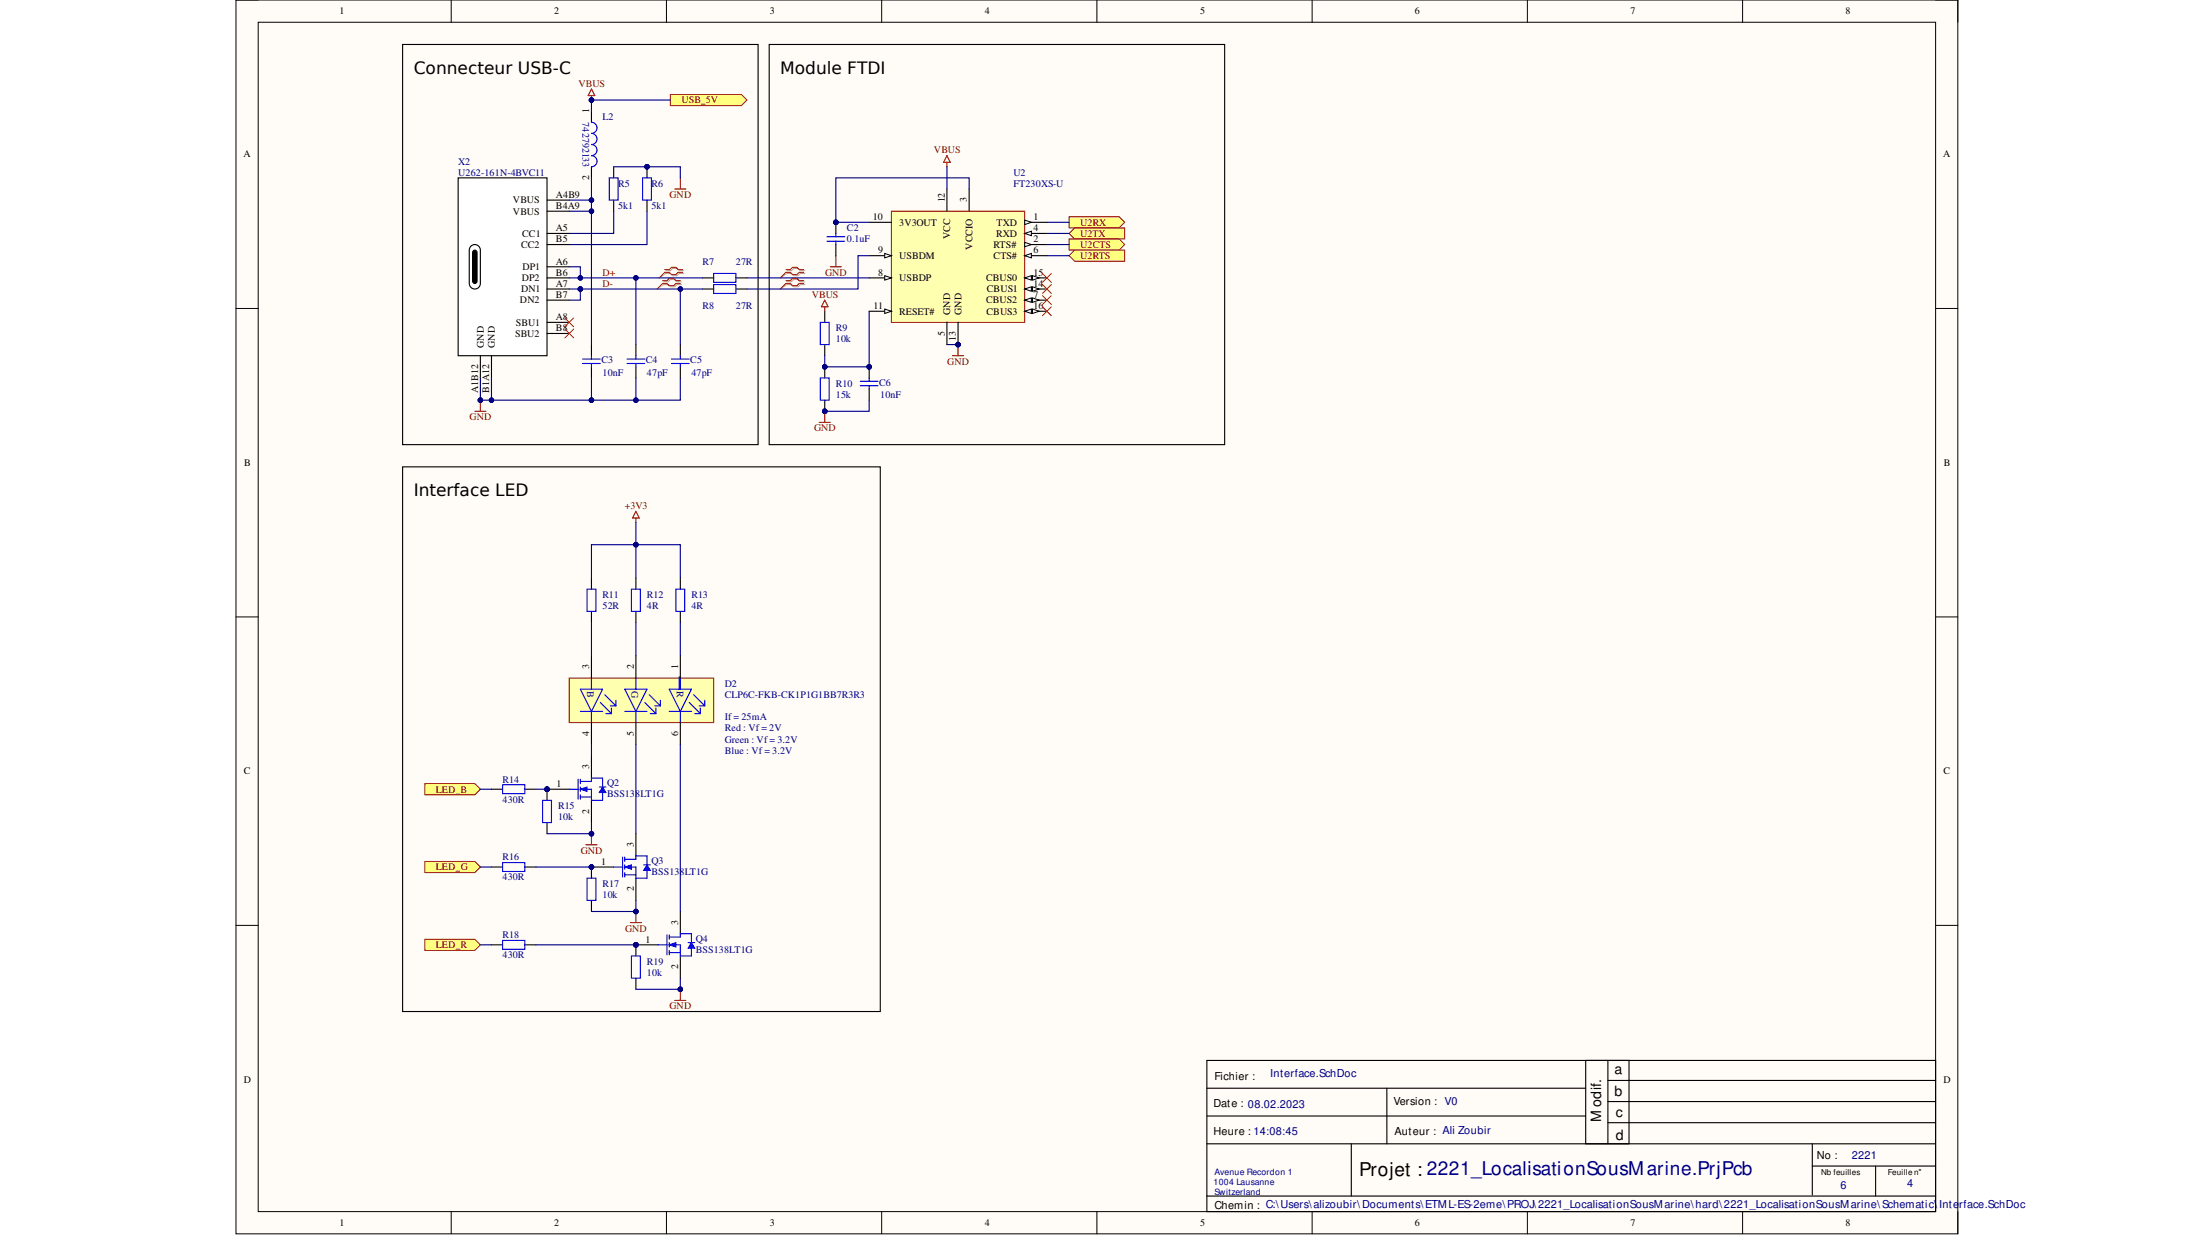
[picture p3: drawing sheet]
<svg xmlns="http://www.w3.org/2000/svg" width="160mm" height="90mm" viewBox="0 0 160 90" stroke-linecap="round" stroke-linejoin="round" font-family="sans-serif">
<defs><g id="words">
<text font-size="1.4" x="99.1" y="85.7">Projet : 2221_LocalisationSousMarine.PrjPcb</text>
<g font-size="1.2">
<text x="30.2" y="5.4">Connecteur USB-C</text>
<text x="56.9" y="5.4">Module FTDI</text>
<text x="30.2" y="36.2">Interface LED</text>
</g>
<g font-size="1">
<text x="116.7" y="81.7" transform="rotate(-90 116.7 81.7)">Modif.</text>
<text x="117.7" y="78.2">a</text>
<text x="117.7" y="79.9">b</text>
<text x="117.8" y="81.4">c</text>
<text x="117.8" y="83.1">d</text>
</g>
<g font-size=".8">
<text x="88.5" y="82.7">Heure : 14:08:45</text>
<text x="88.5" y="80.7">Date : 08.02.2023</text>
<text x="88.5" y="78.7">Fichier :</text>
<text x="101.6" y="80.5">Version : V0</text>
<text x="101.6" y="82.7">Auteur : Ali Zoubir</text>
<text x="88.5" y="88.1">Chemin : C:\Users\alizoubir\Documents\ETML-ES-2eme\PROJ\2221_LocalisationSousMarine\hard\2221_LocalisationSousMarine\Schematic\Interface.SchDoc</text>
<text x="132.4" y="84.5">No :</text>
</g>
<g font-size=".8" fill="#000080">
<text x="92.6" y="78.5">Interface.SchDoc</text>
<text x="134.1" y="86.7">6</text>
<text x="135" y="84.5">2221</text>
<text x="139" y="86.5">4</text>
</g>
<g font-size=".7">
<text x="24.8" y="1.1">1</text>
<text x="40.4" y="1.1">2</text>
<text x="56.1" y="1.1">3</text>
<text x="71.8" y="1.1">4</text>
<text x="87.5" y="1.1">5</text>
<text x="103.1" y="1.1">6</text>
<text x="118.8" y="1.1">7</text>
<text x="134.5" y="1.1">8</text>
<text x="17.7" y="11.5">A</text>
<text x="42.9" y="8.3" transform="rotate(-90 42.9 8.3)">1</text>
<text x="141.6" y="11.5">A</text>
<text x="37.4" y="14.8">VBUS</text>
<text x="37.4" y="15.6">VBUS</text>
<text x="38.1" y="17.3">CC1</text>
<text x="40.5" y="16.8">A5</text>
<text x="40.5" y="17.7">B5</text>
<text x="40.5" y="14.4">A4B9</text>
<text x="40.5" y="15.2">B4A9</text>
<text x="42.9" y="13.1" transform="rotate(-90 42.9 13.1)">2</text>
<text x="63.6" y="16">10</text>
<text x="65.5" y="16.4">3V3OUT</text>
<text x="68.9" y="14.7" transform="rotate(-90 68.9 14.7)">12</text>
<text x="69.3" y="17.4" transform="rotate(-90 69.3 17.4)">VCC</text>
<text x="70.5" y="14.7" transform="rotate(-90 70.5 14.7)">3</text>
<text x="72.6" y="17.3">RXD</text>
<text x="72.6" y="16.4">TXD</text>
<text x="75.3" y="16">1</text>
<text x="75.3" y="17.7">2</text>
<text x="75.3" y="16.8">4</text>
<text x="37.6" y="23.7">SBU1</text>
<text x="37.9" y="22.1">DN2</text>
<text x="38" y="21.3">DN1</text>
<text x="38" y="18.1">CC2</text>
<text x="38" y="20.5">DP2</text>
<text x="38.1" y="19.7">DP1</text>
<text x="40.5" y="21.7">B7</text>
<text x="40.5" y="20.1">B6</text>
<text x="40.5" y="20.9">A7</text>
<text x="40.5" y="23.3">A8</text>
<text x="40.5" y="19.3">A6</text>
<text x="63.7" y="22.5">11</text>
<text x="64" y="18.5">9</text>
<text x="64" y="20.1">8</text>
<text x="65.5" y="18.9">USBDM</text>
<text x="65.5" y="20.5">USBDP</text>
<text x="65.5" y="22.9">RESET#</text>
<text x="69.3" y="22.9" transform="rotate(-90 69.3 22.9)">GND</text>
<text x="70.1" y="22.9" transform="rotate(-90 70.1 22.9)">GND</text>
<text x="70.9" y="18.2" transform="rotate(-90 70.9 18.2)">VCCIO</text>
<text x="71.9" y="20.5">CBUS0</text>
<text x="71.9" y="22.1">CBUS2</text>
<text x="71.9" y="22.9">CBUS3</text>
<text x="71.9" y="21.3">CBUS1</text>
<text x="72.4" y="18.1">RTS#</text>
<text x="72.4" y="18.9">CTS#</text>
<text x="75.3" y="20.9">14</text>
<text x="75.3" y="18.5">6</text>
<text x="75.3" y="20.1">15</text>
<text x="75.3" y="21.7">7</text>
<text x="75.3" y="22.5">16</text>
<text x="34.9" y="28.6" transform="rotate(-90 34.9 28.6)">A1B12</text>
<text x="35.3" y="25.4" transform="rotate(-90 35.3 25.4)">GND</text>
<text x="35.7" y="28.6" transform="rotate(-90 35.7 28.6)">B1A12</text>
<text x="36.1" y="25.4" transform="rotate(-90 36.1 25.4)">GND</text>
<text x="37.5" y="24.5">SBU2</text>
<text x="40.5" y="24.1">B8</text>
<text x="68.9" y="24.5" transform="rotate(-90 68.9 24.5)">5</text>
<text x="69.7" y="24.8" transform="rotate(-90 69.7 24.8)">13</text>
<text x="17.8" y="34">B</text>
<text x="141.7" y="34">B</text>
<text x="42.9" y="53.6" transform="rotate(-90 42.9 53.6)">4</text>
<text x="42.9" y="48.8" transform="rotate(-90 42.9 48.8)">3</text>
<text x="46.2" y="53.6" transform="rotate(-90 46.2 53.6)">5</text>
<text x="46.2" y="48.8" transform="rotate(-90 46.2 48.8)">2</text>
<text x="49.4" y="53.6" transform="rotate(-90 49.4 53.6)">6</text>
<text x="49.4" y="48.8" transform="rotate(-90 49.4 48.8)">1</text>
<text x="17.8" y="56.4">C</text>
<text x="40.6" y="57.3">1</text>
<text x="42.9" y="59.3" transform="rotate(-90 42.9 59.3)">2</text>
<text x="42.9" y="56.1" transform="rotate(-90 42.9 56.1)">3</text>
<text x="141.6" y="56.4">C</text>
<text x="43.8" y="63">1</text>
<text x="46.2" y="65" transform="rotate(-90 46.2 65)">2</text>
<text x="46.2" y="61.7" transform="rotate(-90 46.2 61.7)">3</text>
<text x="47" y="68.7">1</text>
<text x="49.4" y="70.6" transform="rotate(-90 49.4 70.6)">2</text>
<text x="49.4" y="67.4" transform="rotate(-90 49.4 67.4)">3</text>
<text x="17.8" y="78.9">D</text>
<text x="141.6" y="78.9">D</text>
<text x="24.8" y="89.3">1</text>
<text x="40.4" y="89.3">2</text>
<text x="56.1" y="89.3">3</text>
<text x="71.8" y="89.3">4</text>
<text x="87.5" y="89.3">5</text>
<text x="103.1" y="89.3">6</text>
<text x="118.8" y="89.3">7</text>
<text x="134.5" y="89.3">8</text>
<text x="139.8" y="85.6">°</text>
</g>
<g font-size=".7" fill="#000080">
<text x="33.4" y="12">X2</text>
<text x="42.5" y="8.9" transform="rotate(90 42.5 8.9)">742792133</text>
<text x="43.9" y="8.7">L2</text>
<text x="33.4" y="12.8">U262-161N-4BVC11</text>
<text x="45.1" y="15.2">5k1</text>
<text x="45.1" y="13.6">R5</text>
<text x="47.5" y="15.2">5k1</text>
<text x="47.5" y="13.6">R6</text>
<text x="61.7" y="17.7">0.1uF</text>
<text x="61.7" y="16.8">C2</text>
<text x="73.9" y="12.8">U2</text>
<text x="73.9" y="13.6">FT230XS-U</text>
<text x="51.2" y="22.5">R8</text>
<text x="51.2" y="19.3">R7</text>
<text x="53.6" y="19.3">27R</text>
<text x="53.6" y="22.5">27R</text>
<text x="43.8" y="26.5">C3</text>
<text x="43.9" y="27.4">10nF</text>
<text x="47.1" y="26.5">C4</text>
<text x="47.2" y="27.4">47pF</text>
<text x="50.3" y="26.5">C5</text>
<text x="50.4" y="27.4">47pF</text>
<text x="60.9" y="24.9">10k</text>
<text x="60.9" y="24.1">R9</text>
<text x="60.9" y="29">15k</text>
<text x="60.9" y="28.2">R10</text>
<text x="64.1" y="28.1">C6</text>
<text x="64.2" y="29">10nF</text>
<text x="43.9" y="44.4">52R</text>
<text x="43.9" y="43.6">R11</text>
<text x="47.2" y="44.4">4R</text>
<text x="47.2" y="43.6">R12</text>
<text x="50.4" y="44.4">4R</text>
<text x="50.4" y="43.6">R13</text>
<text x="42.8" y="50.4" transform="rotate(90 42.8 50.4)">B</text>
<text x="46" y="50.4" transform="rotate(90 46 50.4)">G</text>
<text x="49.3" y="50.4" transform="rotate(90 49.3 50.4)">R</text>
<text x="52.8" y="50.1">D2</text>
<text x="52.8" y="50.9">CLP6C-FKB-CK1P1G1BB7R3R3</text>
<text x="52.8" y="52.5">If = 25mA</text>
<text x="52.8" y="53.3">Red : Vf = 2V</text>
<text x="36.6" y="58.5">430R</text>
<text x="36.6" y="57">R14</text>
<text x="40.7" y="59.8">10k</text>
<text x="40.7" y="59">R15</text>
<text x="44.2" y="57.3">Q2</text>
<text x="44.2" y="58.1">BSS138LT1G</text>
<text x="52.8" y="54.1">Green : Vf = 3.2V</text>
<text x="52.8" y="54.9">Blue : Vf = 3.2V</text>
<text x="36.6" y="64.2">430R</text>
<text x="36.6" y="62.7">R16</text>
<text x="43.9" y="65.4">10k</text>
<text x="43.9" y="64.6">R17</text>
<text x="47.5" y="62.9">Q3</text>
<text x="47.5" y="63.7">BSS138LT1G</text>
<text x="36.6" y="69.8">430R</text>
<text x="36.6" y="68.4">R18</text>
<text x="47.2" y="71.1">10k</text>
<text x="47.2" y="70.3">R19</text>
<text x="50.7" y="68.6">Q4</text>
<text x="50.7" y="69.4">BSS138LT1G</text>
</g>
<g font-size=".7" fill="#800000">
<text x="42.2" y="6.3">VBUS</text>
<text x="49.7" y="7.5">USB_5V</text>
<text x="68.1" y="11.2">VBUS</text>
<text x="48.8" y="14.4">GND</text>
<text x="78.7" y="16.4">U2RX</text>
<text x="78.7" y="17.3">U2TX</text>
<text x="43.9" y="20.1">D+</text>
<text x="43.9" y="20.9">D-</text>
<text x="59.2" y="21.7">VBUS</text>
<text x="60.1" y="20.1">GND</text>
<text x="78.7" y="18.1">U2CTS</text>
<text x="78.7" y="18.9">U2RTS</text>
<text x="69" y="26.6">GND</text>
<text x="34.2" y="30.6">GND</text>
<text x="59.3" y="31.4">GND</text>
<text x="45.5" y="37.1">+3V3</text>
<text x="31.8" y="57.8">LED_B</text>
<text x="31.8" y="63.4">LED_G</text>
<text x="42.3" y="62.2">GND</text>
<text x="31.8" y="69.1">LED_R</text>
<text x="45.6" y="67.9">GND</text>
<text x="48.8" y="73.5">GND</text>
</g>
<g font-size=".6" fill="#000080">
<text x="88.5" y="86.3">1004 Lausanne</text>
<text x="88.5" y="87">Switzerland</text>
<text x="88.5" y="85.6">Avenue Recordon 1</text>
</g>
<g font-size=".6">
<text x="132.7" y="85.6">Nb feuilles</text>
<text x="137.6" y="85.6">Feuille n</text>
</g>
</g></defs>
<path d="M17.2 0h125.5v89.9h-125.5z" fill-rule="evenodd" fill="#fffcf8"/>
<path d="M17.2 0h125.5v89.9h-125.5z" fill="none" stroke="#000" stroke-width=".07"/>
<path d="M18.8 1.6h122.3v86.7h-122.3z" fill-rule="evenodd" fill="#fffcf8"/>
<g fill="none" stroke="#000" stroke-width=".07">
<path d="M17.2 0h1.6M18.8 1.6h122.3v86.7h-122.3zM32.9 0v1.6M48.6 0v1.6M64.3 0v1.6M79.9 0v1.6M95.6 0v1.6M111.3 0v1.6M127 0v1.6M141.1 0h1.6v1.6M17.2 22.5h1.6M141.1 22.5h1.6"/>
<path d="M17.2 45h1.6M141.1 45h1.6M17.2 67.4h1.6M141.1 67.4h1.6M32.9 88.3v1.6M48.6 88.3v1.6M64.3 88.3v1.6M79.9 88.3v1.6M95.6 88.3v1.6M111.3 88.3v1.6M127 88.3v1.6M142.7 88.3v1.6"/>
</g>
<g fill="none" stroke="#000" stroke-width=".08">
<path d="M88 77.3h53.1v11h-53.1zM88 79.3h27.6M101.1 79.3v4M115.6 77.3v6M117.2 77.3v6M117.2 78.7h23.9M118.7 77.3v6M88 87.2h53.1M88 83.3h53.1M88 81.3h27.6M98.5 83.3v3.9M117.2 80.3h23.9"/>
<path d="M117.2 81.8h23.9M132.1 83.3v3.8M132.1 85h9M136.7 85v2.2"/>
</g>
<path d="M48.9 6.9h5.1l.4 .4-.4 .4h-5.1z" fill-rule="evenodd" fill="#ffff80"/>
<path d="M48.9 6.9h5.1l.4 .4-.4 .4h-5.1z" fill="none" stroke="#800000" stroke-width=".07"/>
<path d="M43.1 6.5l.3 .5h-.5zM43.1 7v.3" fill="none" stroke="#800000" stroke-width=".08"/>
<circle cx="43.1" cy="7.3" r=".16" fill="#000080"/>
<circle cx="43.1" cy="7.3" r=".16" fill="none" stroke="#000080" stroke-width=".07"/>
<path d="M34.6 30h.8M35 29.2v.8" fill="none" stroke="#800000" stroke-width=".08"/>
<circle cx="35" cy="29.2" r=".16" fill="#000080"/>
<circle cx="35" cy="29.2" r=".16" fill="none" stroke="#000080" stroke-width=".07"/>
<path d="M33.4 13h6.5v12.9h-6.5z" fill-rule="evenodd" fill="#fff"/>
<g fill="none" stroke="#000" stroke-width=".08">
<path d="M33.4 13h6.5v12.9h-6.5zM39.9 14.6h1.6M39.9 17h1.6M39.9 19.4h1.6M39.9 17.8h1.6M39.9 15.4h1.6M35 25.9v1.6M35.8 25.9v1.6M39.9 24.3h1.6M39.9 21.9h1.6M39.9 21.1h1.6M39.9 20.3h1.6"/>
<path d="M39.9 23.5h1.6"/>
</g>
<path d="M34.3 18a.4 .4 0 0 1 .4-.2 .4 .4 0 0 1 .3 .4v2.5a.4 .4 0 0 1-.4 .4 .4 .4 0 0 1-.4-.4z" fill="#fff"/>
<path d="M34.4 17.9a.4 .4 0 0 1 .6 .3v2.5a.4 .4 0 0 1-.4 .4 .4 .4 0 0 1-.4-.4v-2.5zM34.5 18.3l.1-.1 .2 .2v2.1l-.2 .2-.2-.2zM44.7 12.2v.8M44.7 14.6v.8" fill="none" stroke="#000" stroke-width=".08"/>
<path d="M34.5 18.3l.1-.1 .2 .2v2.1l-.2 .2-.2-.2z" fill="#000"/>
<path d="M41.2 23.2l.6 .6M41.2 24l.6 .6M41.8 23.2l-.6 .6M41.8 24l-.6 .6" fill="none" stroke="#f00" stroke-width=".07"/>
<path d="M44.4 13h.7v1.6h-.7z" fill="none" stroke="#00f" stroke-width=".08"/>
<circle cx="47.2" cy="12.2" r=".16" fill="#000080"/>
<circle cx="47.2" cy="12.2" r=".16" fill="none" stroke="#000080" stroke-width=".07"/>
<path d="M47.2 12.2v.8" fill="none" stroke="#000" stroke-width=".08"/>
<circle cx="47.2" cy="12.2" r=".16" fill="#000080"/>
<circle cx="47.2" cy="12.2" r=".16" fill="none" stroke="#000080" stroke-width=".07"/>
<path d="M43.1 8.1v.8M43.1 12.2v.8M47.2 14.6v.8M43.1 25.1v.8M43.1 26.7v.8M46.3 25.1v.8M46.3 26.7v.8M49.6 25.1v.8M49.6 26.7v.8M60.1 22.7v.8M60.1 25.1v.8" fill="none" stroke="#000" stroke-width=".08"/>
<g fill="none" stroke="#00f" stroke-width=".08">
<path d="M43.1 8.9a.41 .41 0 0 1 .4 .4 .41 .41 0 0 1-.4 .4 .41 .41 0 0 1 .4 .4 .41 .41 0 0 1-.4 .4 .41 .41 0 0 1 .4 .4 .41 .41 0 0 1-.4 .4 .41 .41 0 0 1 .4 .4 .41 .41 0 0 1-.4 .5M46.8 13h.7v1.6h-.7zM42.5 26.2h1.3M42.5 26.5h1.3M43.1 25.9v.3M43.1 26.5v.2M45.7 26.2h1.3M45.7 26.5h1.3M46.3 25.9v.3M46.3 26.5v.2M48.9 26.2h1.3M48.9 26.5h1.3"/>
<path d="M49.6 25.9v.3M49.6 26.5v.2M59.8 23.5h.6v1.6h-.6z"/>
</g>
<path d="M49.2 13.8h.8M49.6 13v.8" fill="none" stroke="#800000" stroke-width=".08"/>
<circle cx="60.1" cy="26.7" r=".16" fill="#000080"/>
<circle cx="60.1" cy="26.7" r=".16" fill="none" stroke="#000080" stroke-width=".07"/>
<circle cx="60.1" cy="30" r=".16" fill="#000080"/>
<circle cx="60.1" cy="30" r=".16" fill="none" stroke="#000080" stroke-width=".07"/>
<path d="M60.1 26.7v.8" fill="none" stroke="#000" stroke-width=".08"/>
<circle cx="60.1" cy="26.7" r=".16" fill="#000080"/>
<circle cx="60.1" cy="26.7" r=".16" fill="none" stroke="#000080" stroke-width=".07"/>
<path d="M60.1 29.2v.8" fill="none" stroke="#000" stroke-width=".08"/>
<circle cx="60.1" cy="30" r=".16" fill="#000080"/>
<circle cx="60.1" cy="30" r=".16" fill="none" stroke="#000080" stroke-width=".07"/>
<path d="M59.8 27.5h.6v1.7h-.6z" fill="none" stroke="#00f" stroke-width=".08"/>
<path d="M59.7 30.8h.8M60.1 21.9l.3 .5h-.5zM60.1 22.4v.3M60.1 30v.8" fill="none" stroke="#800000" stroke-width=".08"/>
<circle cx="60.1" cy="30" r=".16" fill="#000080"/>
<circle cx="60.1" cy="30" r=".16" fill="none" stroke="#000080" stroke-width=".07"/>
<circle cx="63.4" cy="26.7" r=".16" fill="#000080"/>
<circle cx="63.4" cy="26.7" r=".16" fill="none" stroke="#000080" stroke-width=".07"/>
<path d="M63.4 26.7v.8M63.4 28.4v.8" fill="none" stroke="#000" stroke-width=".08"/>
<circle cx="63.4" cy="26.7" r=".16" fill="#000080"/>
<circle cx="63.4" cy="26.7" r=".16" fill="none" stroke="#000080" stroke-width=".07"/>
<path d="M62.7 27.8h1.3M62.7 28.1h1.3M63.4 27.5v.3M63.4 28.1v.3" fill="none" stroke="#00f" stroke-width=".08"/>
<circle cx="60.9" cy="16.2" r=".16" fill="#000080"/>
<circle cx="60.9" cy="16.2" r=".16" fill="none" stroke="#000080" stroke-width=".07"/>
<path d="M60.9 16.2v.8M60.9 17.8v.8" fill="none" stroke="#000" stroke-width=".08"/>
<circle cx="60.9" cy="16.2" r=".16" fill="#000080"/>
<circle cx="60.9" cy="16.2" r=".16" fill="none" stroke="#000080" stroke-width=".07"/>
<path d="M60.3 17.3h1.3M60.3 17.6h1.3M60.9 17v.3M60.9 17.6v.2" fill="none" stroke="#00f" stroke-width=".08"/>
<path d="M60.5 19.4h.8M60.9 18.6v.8M69 11.3l.3 .5h-.5zM69 11.8v.4M69.4 25.9h.8M69.8 25.1v.8" fill="none" stroke="#800000" stroke-width=".08"/>
<circle cx="69.8" cy="25.1" r=".16" fill="#000080"/>
<circle cx="69.8" cy="25.1" r=".16" fill="none" stroke="#000080" stroke-width=".07"/>
<path d="M51.2 20.3h.8M51.2 21.1h.8M53.6 20.3h.8M53.6 21.1h.8" fill="none" stroke="#000" stroke-width=".08"/>
<path d="M52 19.9h1.6v.7h-1.6zM52 20.7h1.6v.7h-1.6z" fill="none" stroke="#00f" stroke-width=".08"/>
<path d="M48.5 19.7h.4l.1-.1h.3l.2 .1h.3M48.5 19.9h.4l.1 .2h.3l.2-.2h.3M57.4 19.7h.3l.1-.1h.4l.1 .1h.4M57.4 19.9h.3l.1 .2h.4l.1-.2h.4M48.4 20.5h.3l.2-.1h.3l.1 .1h.4M48.4 20.7h.3l.2 .2h.3l.1-.2h.4M57.4 20.5h.3l.1-.1h.4l.1 .1h.4M57.4 20.7h.3l.1 .2h.4l.1-.2h.4" fill="none" stroke="#d0a19e" stroke-width=".08"/>
<path d="M48.5 19.9l-.5 .4M57.4 19.9l-.5 .4M48.4 20.7l-.5 .4M57.4 20.7l-.5 .4" fill="none" stroke="#d0a19e" stroke-width=".07"/>
<path d="M48.5 19.6h.3l.1-.1h.4l.1 .1h.3M48.5 19.8h.3l.1 .2h.4l.1-.2h.3M57.3 19.6h.3l.2-.1h.3l.1 .1h.4M57.3 19.8h.3l.2 .2h.3l.1-.2h.4M48.3 20.5h.3l.2-.2h.3l.2 .2h.3M48.3 20.7h.3l.2 .1h.3l.2-.1h.3M57.3 20.5h.3l.2-.2h.3l.1 .2h.4M57.3 20.7h.3l.2 .1h.3l.1-.1h.4" fill="none" stroke="#f00" stroke-width=".08"/>
<path d="M48.5 19.8l-.5 .5M57.3 19.8l-.4 .5M48.3 20.7l-.4 .4M57.3 20.7l-.4 .4" fill="none" stroke="#f00" stroke-width=".07"/>
<path d="M41.5 49.4h10.5v3.3h-10.5z" fill-rule="evenodd" fill="#ffffb0"/>
<path d="M41.5 49.4h10.5v3.3h-10.5z" fill="none" stroke="#800000" stroke-width=".08"/>
<g fill="none" stroke="#00f" stroke-width=".08">
<path d="M42.3 50.2h1.6l-.8 1.6zM42.3 51.8h1.6M43.8 51.2l.8 .8M44.1 50.6l.8 .8M44.2 52h.4M44.5 51.4h.4M44.6 51.6v.4M44.9 51v.4M45.5 50.2h1.7l-.9 1.6zM45.5 51.8h1.7M47 51.2l.8 .8M47.3 50.6l.8 .8"/>
<path d="M47.4 52h.4M47.7 51.4h.4M47.8 51.6v.4M48.1 51v.4M48.8 50.2h1.6l-.8 1.6zM48.8 51.8h1.6M50.2 51.2l.8 .8M50.6 50.6l.8 .8M50.6 52h.4M51 51.4h.4M51 51.6v.4M51.4 51v.4"/>
</g>
<path d="M49.5 49.3h.1v.9h-.1z" fill-rule="evenodd" fill="#00f"/>
<path d="M42.8 42.9h.6v1.7h-.6zM43.1 49.4v.8M43.1 51.8v.9M46 42.9h.7v1.7h-.7zM46.3 49.4v.8M46.3 51.8v.9M49.3 42.9h.6v1.7h-.6zM49.5 49.3h.1v.9h-.1zM49.6 51.8v.9" fill="none" stroke="#00f" stroke-width=".08"/>
<path d="M43.1 42.1v.8M43.1 44.6v.8M43.1 47.8v1.6M43.1 52.7v1.6M46.3 42.1v.8M46.3 44.6v.8M46.3 47.8v1.6M46.3 52.7v1.6M49.6 42.1v.8M49.6 44.6v.8M49.6 47.8v1.6M49.6 52.7v1.6" fill="none" stroke="#000" stroke-width=".08"/>
<path d="M46.3 37.3l.3 .4h-.5zM46.3 37.7v.4" fill="none" stroke="#800000" stroke-width=".08"/>
<circle cx="43.1" cy="63.2" r=".16" fill="#000080"/>
<circle cx="43.1" cy="63.2" r=".16" fill="none" stroke="#000080" stroke-width=".07"/>
<path d="M43.1 63.2h1.6" fill="none" stroke="#000" stroke-width=".08"/>
<circle cx="43.1" cy="63.2" r=".16" fill="#000080"/>
<circle cx="43.1" cy="63.2" r=".16" fill="none" stroke="#000080" stroke-width=".07"/>
<path d="M46.3 60.7v1.7M46.3 64v1.6" fill="none" stroke="#000" stroke-width=".08"/>
<path d="M45.4 62.5v1.4M45.5 62.6h.8v-.2h.9v.6M45.5 63.2h.8v.8h.9v-.6M45.5 63.7h.8M45.5 62.5v.3M45.5 63v.3M45.5 63.6v.3" fill="none" stroke="#00f" stroke-width=".08"/>
<path d="M47.2 63l.2 .4h-.5z" fill="#00f"/>
<path d="M47.2 63l.2 .4h-.5z" fill="none" stroke="#00f" stroke-width=".07"/>
<path d="M46.9 63h.5" fill="none" stroke="#00f" stroke-width=".08"/>
<path d="M45.5 63.2l.5-.2v.3z" fill="#00f"/>
<path d="M45.5 63.2l.5-.2v.3z" fill="none" stroke="#00f" stroke-width=".07"/>
<path d="M44.7 63.2h.7" fill="none" stroke="#00f" stroke-width=".08"/>
<circle cx="46.3" cy="68.9" r=".16" fill="#000080"/>
<circle cx="46.3" cy="68.9" r=".16" fill="none" stroke="#000080" stroke-width=".07"/>
<path d="M46.3 68.8h1.7" fill="none" stroke="#000" stroke-width=".08"/>
<circle cx="46.3" cy="68.9" r=".16" fill="#000080"/>
<circle cx="46.3" cy="68.9" r=".16" fill="none" stroke="#000080" stroke-width=".07"/>
<path d="M49.6 66.4v1.6M49.6 69.7v1.6" fill="none" stroke="#000" stroke-width=".08"/>
<path d="M48.6 68.1v1.5M48.8 68.3h.8v-.3h.8v.7M48.8 68.8h.8v.9h.8v-.6M48.8 69.4h.8M48.8 68.1v.3M48.8 68.7v.3M48.8 69.3v.3" fill="none" stroke="#00f" stroke-width=".08"/>
<path d="M50.4 68.7l.2 .4h-.4z" fill="#00f"/>
<path d="M50.4 68.7l.2 .4h-.4z" fill="none" stroke="#00f" stroke-width=".07"/>
<path d="M50.2 68.7h.4" fill="none" stroke="#00f" stroke-width=".08"/>
<path d="M48.8 68.8l.5-.1v.3z" fill="#00f"/>
<path d="M48.8 68.8l.5-.1v.3z" fill="none" stroke="#00f" stroke-width=".07"/>
<path d="M48 68.8h.6" fill="none" stroke="#00f" stroke-width=".08"/>
<path d="M42.7 61.6h.8M43.1 60.7v.9" fill="none" stroke="#800000" stroke-width=".08"/>
<circle cx="43.1" cy="60.8" r=".16" fill="#000080"/>
<circle cx="43.1" cy="60.8" r=".16" fill="none" stroke="#000080" stroke-width=".07"/>
<path d="M45.9 67.2h.9M46.3 66.4v.8" fill="none" stroke="#800000" stroke-width=".08"/>
<circle cx="46.3" cy="66.4" r=".16" fill="#000080"/>
<circle cx="46.3" cy="66.4" r=".16" fill="none" stroke="#000080" stroke-width=".07"/>
<path d="M49.2 72.9h.8M49.6 72.1v.8" fill="none" stroke="#800000" stroke-width=".08"/>
<circle cx="49.6" cy="72.1" r=".16" fill="#000080"/>
<circle cx="49.6" cy="72.1" r=".16" fill="none" stroke="#000080" stroke-width=".07"/>
<circle cx="39.9" cy="57.5" r=".16" fill="#000080"/>
<circle cx="39.9" cy="57.5" r=".16" fill="none" stroke="#000080" stroke-width=".07"/>
<path d="M39.9 57.5h1.6" fill="none" stroke="#000" stroke-width=".08"/>
<circle cx="39.9" cy="57.5" r=".16" fill="#000080"/>
<circle cx="39.9" cy="57.5" r=".16" fill="none" stroke="#000080" stroke-width=".07"/>
<path d="M43.1 55.1v1.6M43.1 58.3v1.6" fill="none" stroke="#000" stroke-width=".08"/>
<path d="M42.1 56.8v1.4M42.3 56.9h.8v-.2h.8v.6M42.3 57.5h.8v.8h.8v-.5M42.3 58.1h.8M42.3 56.8v.3M42.3 57.3v.4M42.3 57.9v.3" fill="none" stroke="#00f" stroke-width=".08"/>
<path d="M43.9 57.3l.3 .5h-.5z" fill="#00f"/>
<path d="M43.9 57.3l.3 .5h-.5z" fill="none" stroke="#00f" stroke-width=".07"/>
<path d="M43.7 57.3h.5" fill="none" stroke="#00f" stroke-width=".08"/>
<path d="M42.3 57.5l.5-.2v.4z" fill="#00f"/>
<path d="M42.3 57.5l.5-.2v.4z" fill="none" stroke="#00f" stroke-width=".07"/>
<path d="M41.5 57.5h.6" fill="none" stroke="#00f" stroke-width=".08"/>
<path d="M31 68.4h3.6l.4 .4-.4 .5h-3.6z" fill-rule="evenodd" fill="#ffff80"/>
<path d="M31 68.4h3.6l.4 .4-.4 .5h-3.6z" fill="none" stroke="#800000" stroke-width=".07"/>
<path d="M31 62.8h3.6l.4 .4-.4 .4h-3.6z" fill-rule="evenodd" fill="#ffff80"/>
<path d="M31 62.8h3.6l.4 .4-.4 .4h-3.6z" fill="none" stroke="#800000" stroke-width=".07"/>
<path d="M31 57.1h3.6l.4 .4-.4 .4h-3.6z" fill-rule="evenodd" fill="#ffff80"/>
<path d="M31 57.1h3.6l.4 .4-.4 .4h-3.6z" fill="none" stroke="#800000" stroke-width=".07"/>
<path d="M29.3 3.2h26v29.2h-26zM56.1 3.2h33.2v29.2h-33.2zM29.3 34h34.9v39.7h-34.9z" fill="none" stroke="#000" stroke-width=".08"/>
<circle cx="69.8" cy="25.1" r=".16" fill="#000080"/>
<circle cx="69.8" cy="25.1" r=".16" fill="none" stroke="#000080" stroke-width=".07"/>
<path d="M65 15.4h9.7v8.1h-9.7z" fill-rule="evenodd" fill="#ffffb0"/>
<path d="M65 15.4h9.7v8.1h-9.7z" fill="none" stroke="#800000" stroke-width=".07"/>
<path d="M63.4 16.2h1.6M69 13.8v1.6M70.6 13.8v1.6M69 23.5v1.6M69.8 23.5v1.6" fill="none" stroke="#000" stroke-width=".08"/>
<circle cx="69.8" cy="25.1" r=".16" fill="#000080"/>
<circle cx="69.8" cy="25.1" r=".16" fill="none" stroke="#000080" stroke-width=".07"/>
<path d="M63.4 18.6h1.6" fill="none" stroke="#000" stroke-width=".08"/>
<path d="M64.5 18.5l.5 .1-.5 .2z" fill="#f8fcff"/>
<path d="M64.5 18.5l.5 .1-.5 .2z" fill="none" stroke="#000" stroke-width=".07"/>
<path d="M63.4 20.3h1.6" fill="none" stroke="#000" stroke-width=".08"/>
<path d="M64.5 20.1l.5 .2-.5 .1z" fill="#f8fcff"/>
<path d="M64.5 20.1l.5 .2-.5 .1z" fill="none" stroke="#000" stroke-width=".07"/>
<path d="M63.4 22.7h1.6" fill="none" stroke="#000" stroke-width=".08"/>
<path d="M64.5 22.5l.5 .2-.5 .1z" fill="#f8fcff"/>
<path d="M64.5 22.5l.5 .2-.5 .1z" fill="none" stroke="#000" stroke-width=".07"/>
<path d="M74.7 16.2h1.6" fill="none" stroke="#000" stroke-width=".08"/>
<path d="M74.7 16l.5 .2-.5 .2z" fill="#f8fcff"/>
<path d="M74.7 16l.5 .2-.5 .2z" fill="none" stroke="#000" stroke-width=".07"/>
<path d="M74.7 17h1.6" fill="none" stroke="#000" stroke-width=".08"/>
<path d="M74.7 17l.5-.2v.4z" fill="#f8fcff"/>
<path d="M74.7 17l.5-.2v.4z" fill="none" stroke="#000" stroke-width=".07"/>
<path d="M74.7 17.8h1.6" fill="none" stroke="#000" stroke-width=".08"/>
<path d="M74.7 17.7l.5 .1-.5 .2z" fill="#f8fcff"/>
<path d="M74.7 17.7l.5 .1-.5 .2z" fill="none" stroke="#000" stroke-width=".07"/>
<path d="M74.7 18.6h1.6" fill="none" stroke="#000" stroke-width=".08"/>
<path d="M74.7 18.6l.5-.1v.3z" fill="#f8fcff"/>
<path d="M74.7 18.6l.5-.1v.3z" fill="none" stroke="#000" stroke-width=".07"/>
<path d="M74.7 20.3h1.6" fill="none" stroke="#000" stroke-width=".08"/>
<path d="M74.7 20.3l.5-.2v.3z" fill="#f8fcff"/>
<path d="M74.7 20.3l.5-.2v.3z" fill="none" stroke="#000" stroke-width=".07"/>
<path d="M75.3 20.1l.4 .2-.4 .1z" fill="#f8fcff"/>
<path d="M75.3 20.1l.4 .2-.4 .1z" fill="none" stroke="#000" stroke-width=".07"/>
<path d="M74.7 21.1h1.6" fill="none" stroke="#000" stroke-width=".08"/>
<path d="M74.7 21.1l.5-.2v.3z" fill="#f8fcff"/>
<path d="M74.7 21.1l.5-.2v.3z" fill="none" stroke="#000" stroke-width=".07"/>
<path d="M75.3 20.9l.4 .2-.4 .1z" fill="#f8fcff"/>
<path d="M75.3 20.9l.4 .2-.4 .1z" fill="none" stroke="#000" stroke-width=".07"/>
<path d="M74.7 21.9h1.6" fill="none" stroke="#000" stroke-width=".08"/>
<path d="M74.7 21.9l.5-.2v.3z" fill="#f8fcff"/>
<path d="M74.7 21.9l.5-.2v.3z" fill="none" stroke="#000" stroke-width=".07"/>
<path d="M75.3 21.7l.4 .2-.4 .1z" fill="#f8fcff"/>
<path d="M75.3 21.7l.4 .2-.4 .1z" fill="none" stroke="#000" stroke-width=".07"/>
<path d="M74.7 22.7h1.6" fill="none" stroke="#000" stroke-width=".08"/>
<path d="M74.7 22.7l.5-.2v.3z" fill="#f8fcff"/>
<path d="M74.7 22.7l.5-.2v.3z" fill="none" stroke="#000" stroke-width=".07"/>
<path d="M75.3 22.5l.4 .2-.4 .1z" fill="#f8fcff"/>
<path d="M75.3 22.5l.4 .2-.4 .1z" fill="none" stroke="#000" stroke-width=".07"/>
<path d="M77.9 15.8h3.7l.4 .4-.4 .4h-3.7z" fill-rule="evenodd" fill="#ffff80"/>
<path d="M77.9 15.8h3.7l.4 .4-.4 .4h-3.7z" fill="none" stroke="#800000" stroke-width=".07"/>
<path d="M78.3 16.6h3.7v.8h-3.7l-.4-.4z" fill-rule="evenodd" fill="#ffff80"/>
<path d="M78.3 16.6h3.7v.8h-3.7l-.4-.4z" fill="none" stroke="#800000" stroke-width=".07"/>
<path d="M77.9 17.4h3.7l.4 .4-.4 .4h-3.7z" fill-rule="evenodd" fill="#ffff80"/>
<path d="M77.9 17.4h3.7l.4 .4-.4 .4h-3.7z" fill="none" stroke="#800000" stroke-width=".07"/>
<path d="M77.9 18.6l.4-.4h3.7v.8h-3.7z" fill-rule="evenodd" fill="#ffff80"/>
<path d="M78.3 18.2h3.7v.8h-3.7l-.4-.4z" fill="none" stroke="#800000" stroke-width=".07"/>
<path d="M69 12.2v1.6M42.3 21.1v.8h-.8" fill="none" stroke="#000080" stroke-width=".08"/>
<circle cx="42.3" cy="21.1" r=".16" fill="#000080"/>
<circle cx="42.3" cy="21.1" r=".16" fill="none" stroke="#000080" stroke-width=".07"/>
<path d="M41.5 21.1h.8" fill="none" stroke="#000080" stroke-width=".08"/>
<circle cx="42.3" cy="21.1" r=".16" fill="#000080"/>
<circle cx="42.3" cy="21.1" r=".16" fill="none" stroke="#000080" stroke-width=".07"/>
<path d="M41.5 19.4h.8v.9" fill="none" stroke="#000080" stroke-width=".08"/>
<circle cx="42.3" cy="20.3" r=".16" fill="#000080"/>
<circle cx="42.3" cy="20.3" r=".16" fill="none" stroke="#000080" stroke-width=".07"/>
<path d="M41.5 15.4h1.6M44.7 15.4v1.6h-3.2M47.2 15.4v2.4h-5.7" fill="none" stroke="#000080" stroke-width=".08"/>
<circle cx="43.1" cy="15.4" r=".16" fill="#000080"/>
<circle cx="43.1" cy="15.4" r=".16" fill="none" stroke="#000080" stroke-width=".07"/>
<path d="M43.1 13v1.6h-1.6" fill="none" stroke="#000080" stroke-width=".08"/>
<circle cx="43.1" cy="14.6" r=".16" fill="#000080"/>
<circle cx="43.1" cy="14.6" r=".16" fill="none" stroke="#000080" stroke-width=".07"/>
<path d="M43.1 7.3h5.8" fill="none" stroke="#000080" stroke-width=".08"/>
<circle cx="43.1" cy="7.3" r=".16" fill="#000080"/>
<circle cx="43.1" cy="7.3" r=".16" fill="none" stroke="#000080" stroke-width=".07"/>
<path d="M44.7 12.2h4.9v.8" fill="none" stroke="#000080" stroke-width=".08"/>
<circle cx="47.2" cy="12.2" r=".16" fill="#000080"/>
<circle cx="47.2" cy="12.2" r=".16" fill="none" stroke="#000080" stroke-width=".07"/>
<path d="M46.3 20.3h4.9" fill="none" stroke="#000080" stroke-width=".08"/>
<circle cx="46.3" cy="20.3" r=".16" fill="#000080"/>
<circle cx="46.3" cy="20.3" r=".16" fill="none" stroke="#000080" stroke-width=".07"/>
<path d="M63.4 18.6h-.9v2.5h-8.1M54.4 20.3h9M63.4 29.2v.8h-3.3" fill="none" stroke="#000080" stroke-width=".08"/>
<circle cx="60.1" cy="30" r=".16" fill="#000080"/>
<circle cx="60.1" cy="30" r=".16" fill="none" stroke="#000080" stroke-width=".07"/>
<path d="M63.4 22.7v4h-3.3v-.8" fill="none" stroke="#000080" stroke-width=".08"/>
<circle cx="60.1" cy="26.7" r=".16" fill="#000080"/>
<circle cx="60.1" cy="26.7" r=".16" fill="none" stroke="#000080" stroke-width=".07"/>
<circle cx="63.4" cy="26.7" r=".16" fill="#000080"/>
<circle cx="63.4" cy="26.7" r=".16" fill="none" stroke="#000080" stroke-width=".07"/>
<path d="M60.9 16.2h2.5" fill="none" stroke="#000080" stroke-width=".08"/>
<circle cx="60.9" cy="16.2" r=".16" fill="#000080"/>
<circle cx="60.9" cy="16.2" r=".16" fill="none" stroke="#000080" stroke-width=".07"/>
<path d="M70.6 13.8v-.8h-9.7v3.2" fill="none" stroke="#000080" stroke-width=".08"/>
<circle cx="60.9" cy="16.2" r=".16" fill="#000080"/>
<circle cx="60.9" cy="16.2" r=".16" fill="none" stroke="#000080" stroke-width=".07"/>
<path d="M69 25.1h.8" fill="none" stroke="#000080" stroke-width=".08"/>
<circle cx="69.8" cy="25.1" r=".16" fill="#000080"/>
<circle cx="69.8" cy="25.1" r=".16" fill="none" stroke="#000080" stroke-width=".07"/>
<path d="M35 27.5v1.7" fill="none" stroke="#000080" stroke-width=".08"/>
<circle cx="35" cy="29.2" r=".16" fill="#000080"/>
<circle cx="35" cy="29.2" r=".16" fill="none" stroke="#000080" stroke-width=".07"/>
<path d="M35.8 27.5v1.7" fill="none" stroke="#000080" stroke-width=".08"/>
<circle cx="35.8" cy="29.2" r=".16" fill="#000080"/>
<circle cx="35.8" cy="29.2" r=".16" fill="none" stroke="#000080" stroke-width=".07"/>
<path d="M43.1 27.5v1.7" fill="none" stroke="#000080" stroke-width=".08"/>
<circle cx="43.1" cy="29.2" r=".16" fill="#000080"/>
<circle cx="43.1" cy="29.2" r=".16" fill="none" stroke="#000080" stroke-width=".07"/>
<path d="M43.1 7.3v.8" fill="none" stroke="#000080" stroke-width=".08"/>
<circle cx="43.1" cy="7.3" r=".16" fill="#000080"/>
<circle cx="43.1" cy="7.3" r=".16" fill="none" stroke="#000080" stroke-width=".07"/>
<path d="M46.3 27.5v1.7" fill="none" stroke="#000080" stroke-width=".08"/>
<circle cx="46.3" cy="29.2" r=".16" fill="#000080"/>
<circle cx="46.3" cy="29.2" r=".16" fill="none" stroke="#000080" stroke-width=".07"/>
<path d="M49.6 21.1v4" fill="none" stroke="#000080" stroke-width=".08"/>
<circle cx="49.6" cy="21.1" r=".16" fill="#000080"/>
<circle cx="49.6" cy="21.1" r=".16" fill="none" stroke="#000080" stroke-width=".07"/>
<path d="M35 29.2h8.1" fill="none" stroke="#000080" stroke-width=".08"/>
<circle cx="35" cy="29.2" r=".16" fill="#000080"/>
<circle cx="35" cy="29.2" r=".16" fill="none" stroke="#000080" stroke-width=".07"/>
<circle cx="35.8" cy="29.2" r=".16" fill="#000080"/>
<circle cx="35.8" cy="29.2" r=".16" fill="none" stroke="#000080" stroke-width=".07"/>
<circle cx="43.1" cy="29.2" r=".16" fill="#000080"/>
<circle cx="43.1" cy="29.2" r=".16" fill="none" stroke="#000080" stroke-width=".07"/>
<path d="M41.5 20.3h4.8v4.8" fill="none" stroke="#000080" stroke-width=".08"/>
<circle cx="46.3" cy="20.3" r=".16" fill="#000080"/>
<circle cx="46.3" cy="20.3" r=".16" fill="none" stroke="#000080" stroke-width=".07"/>
<circle cx="42.3" cy="20.3" r=".16" fill="#000080"/>
<circle cx="42.3" cy="20.3" r=".16" fill="none" stroke="#000080" stroke-width=".07"/>
<path d="M42.3 21.1h8.9" fill="none" stroke="#000080" stroke-width=".08"/>
<circle cx="42.3" cy="21.1" r=".16" fill="#000080"/>
<circle cx="42.3" cy="21.1" r=".16" fill="none" stroke="#000080" stroke-width=".07"/>
<circle cx="49.6" cy="21.1" r=".16" fill="#000080"/>
<circle cx="49.6" cy="21.1" r=".16" fill="none" stroke="#000080" stroke-width=".07"/>
<path d="M49.6 27.5v1.7h-6.5" fill="none" stroke="#000080" stroke-width=".08"/>
<circle cx="43.1" cy="29.2" r=".16" fill="#000080"/>
<circle cx="43.1" cy="29.2" r=".16" fill="none" stroke="#000080" stroke-width=".07"/>
<circle cx="46.3" cy="29.2" r=".16" fill="#000080"/>
<circle cx="46.3" cy="29.2" r=".16" fill="none" stroke="#000080" stroke-width=".07"/>
<path d="M43.1 14.6v10.5" fill="none" stroke="#000080" stroke-width=".08"/>
<circle cx="43.1" cy="14.6" r=".16" fill="#000080"/>
<circle cx="43.1" cy="14.6" r=".16" fill="none" stroke="#000080" stroke-width=".07"/>
<circle cx="43.1" cy="15.4" r=".16" fill="#000080"/>
<circle cx="43.1" cy="15.4" r=".16" fill="none" stroke="#000080" stroke-width=".07"/>
<path d="M46.3 39.7h-3.2v2.4" fill="none" stroke="#000080" stroke-width=".08"/>
<circle cx="46.3" cy="39.7" r=".16" fill="#000080"/>
<circle cx="46.3" cy="39.7" r=".16" fill="none" stroke="#000080" stroke-width=".07"/>
<path d="M46.3 39.7h3.3v2.4" fill="none" stroke="#000080" stroke-width=".08"/>
<circle cx="46.3" cy="39.7" r=".16" fill="#000080"/>
<circle cx="46.3" cy="39.7" r=".16" fill="none" stroke="#000080" stroke-width=".07"/>
<path d="M46.3 38.1v4M43.1 45.4v2.4M43.1 54.3v.8M46.3 45.4v2.4M46.3 54.3v6.4M49.6 45.4v2.4M49.6 54.3v12.1" fill="none" stroke="#000080" stroke-width=".08"/>
<circle cx="46.3" cy="39.7" r=".16" fill="#000080"/>
<circle cx="46.3" cy="39.7" r=".16" fill="none" stroke="#000080" stroke-width=".07"/>
<path d="M76.3 16.2h1.6M76.3 17h1.6M76.3 17.8h1.6M76.3 18.6h1.6" fill="none" stroke="#000080" stroke-width=".08"/>
<circle cx="43.1" cy="63.2" r=".16" fill="#000080"/>
<circle cx="43.1" cy="63.2" r=".16" fill="none" stroke="#000080" stroke-width=".07"/>
<path d="M43.1 63.2v.8" fill="none" stroke="#000" stroke-width=".08"/>
<circle cx="43.1" cy="63.2" r=".16" fill="#000080"/>
<circle cx="43.1" cy="63.2" r=".16" fill="none" stroke="#000080" stroke-width=".07"/>
<path d="M43.1 65.6v.8" fill="none" stroke="#000" stroke-width=".08"/>
<path d="M42.8 64h.6v1.6h-.6z" fill="none" stroke="#00f" stroke-width=".08"/>
<circle cx="39.9" cy="57.5" r=".16" fill="#000080"/>
<circle cx="39.9" cy="57.5" r=".16" fill="none" stroke="#000080" stroke-width=".07"/>
<path d="M39.9 57.5v.8" fill="none" stroke="#000" stroke-width=".08"/>
<circle cx="39.9" cy="57.5" r=".16" fill="#000080"/>
<circle cx="39.9" cy="57.5" r=".16" fill="none" stroke="#000080" stroke-width=".07"/>
<path d="M39.9 59.9v.8" fill="none" stroke="#000" stroke-width=".08"/>
<path d="M39.5 58.3h.7v1.6h-.7z" fill="none" stroke="#00f" stroke-width=".08"/>
<circle cx="46.3" cy="68.9" r=".16" fill="#000080"/>
<circle cx="46.3" cy="68.9" r=".16" fill="none" stroke="#000080" stroke-width=".07"/>
<path d="M46.3 68.8v.9" fill="none" stroke="#000" stroke-width=".08"/>
<circle cx="46.3" cy="68.9" r=".16" fill="#000080"/>
<circle cx="46.3" cy="68.9" r=".16" fill="none" stroke="#000080" stroke-width=".07"/>
<path d="M46.3 71.3v.8" fill="none" stroke="#000" stroke-width=".08"/>
<path d="M46 69.7h.7v1.6h-.7z" fill="none" stroke="#00f" stroke-width=".08"/>
<path d="M49.6 71.3v.8" fill="none" stroke="#000080" stroke-width=".08"/>
<circle cx="49.6" cy="72.1" r=".16" fill="#000080"/>
<circle cx="49.6" cy="72.1" r=".16" fill="none" stroke="#000080" stroke-width=".07"/>
<path d="M46.3 65.6v.8" fill="none" stroke="#000080" stroke-width=".08"/>
<circle cx="46.3" cy="66.4" r=".16" fill="#000080"/>
<circle cx="46.3" cy="66.4" r=".16" fill="none" stroke="#000080" stroke-width=".07"/>
<path d="M43.1 59.9v.8" fill="none" stroke="#000080" stroke-width=".08"/>
<circle cx="43.1" cy="60.8" r=".16" fill="#000080"/>
<circle cx="43.1" cy="60.8" r=".16" fill="none" stroke="#000080" stroke-width=".07"/>
<path d="M39.9 60.7h3.2" fill="none" stroke="#000080" stroke-width=".08"/>
<circle cx="43.1" cy="60.8" r=".16" fill="#000080"/>
<circle cx="43.1" cy="60.8" r=".16" fill="none" stroke="#000080" stroke-width=".07"/>
<path d="M43.1 66.4h3.2" fill="none" stroke="#000080" stroke-width=".08"/>
<circle cx="46.3" cy="66.4" r=".16" fill="#000080"/>
<circle cx="46.3" cy="66.4" r=".16" fill="none" stroke="#000080" stroke-width=".07"/>
<path d="M46.3 72.1h3.3" fill="none" stroke="#000080" stroke-width=".08"/>
<circle cx="49.6" cy="72.1" r=".16" fill="#000080"/>
<circle cx="49.6" cy="72.1" r=".16" fill="none" stroke="#000080" stroke-width=".07"/>
<path d="M35.8 68.8h.8M38.3 68.8h.8" fill="none" stroke="#000" stroke-width=".08"/>
<path d="M36.6 68.5h1.7v.7h-1.7z" fill="none" stroke="#00f" stroke-width=".08"/>
<path d="M39.1 68.8h7.2" fill="none" stroke="#000080" stroke-width=".08"/>
<circle cx="46.3" cy="68.9" r=".16" fill="#000080"/>
<circle cx="46.3" cy="68.9" r=".16" fill="none" stroke="#000080" stroke-width=".07"/>
<path d="M35.8 57.5h.8M38.3 57.5h.8M35.8 63.2h.8M38.3 63.2h.8" fill="none" stroke="#000" stroke-width=".08"/>
<path d="M36.6 57.2h1.7v.6h-1.7zM36.6 62.9h1.7v.6h-1.7z" fill="none" stroke="#00f" stroke-width=".08"/>
<path d="M39.1 57.5h.8" fill="none" stroke="#000080" stroke-width=".08"/>
<circle cx="39.9" cy="57.5" r=".16" fill="#000080"/>
<circle cx="39.9" cy="57.5" r=".16" fill="none" stroke="#000080" stroke-width=".07"/>
<path d="M39.1 63.2h4" fill="none" stroke="#000080" stroke-width=".08"/>
<circle cx="43.1" cy="63.2" r=".16" fill="#000080"/>
<circle cx="43.1" cy="63.2" r=".16" fill="none" stroke="#000080" stroke-width=".07"/>
<path d="M35 57.5h.8M35 63.2h.8M35 68.8h.8" fill="none" stroke="#000080" stroke-width=".08"/>
<path d="M76 19.9l.6 .7M76.6 19.9l-.6 .7M76 22.4l.6 .6M76 21.5l.6 .7M76 20.7l.6 .7M76.6 22.4l-.6 .6M76.6 21.5l-.6 .7M76.6 20.7l-.6 .7" fill="none" stroke="#f00" stroke-width=".07"/>
<use href="#words"/>
</svg>
